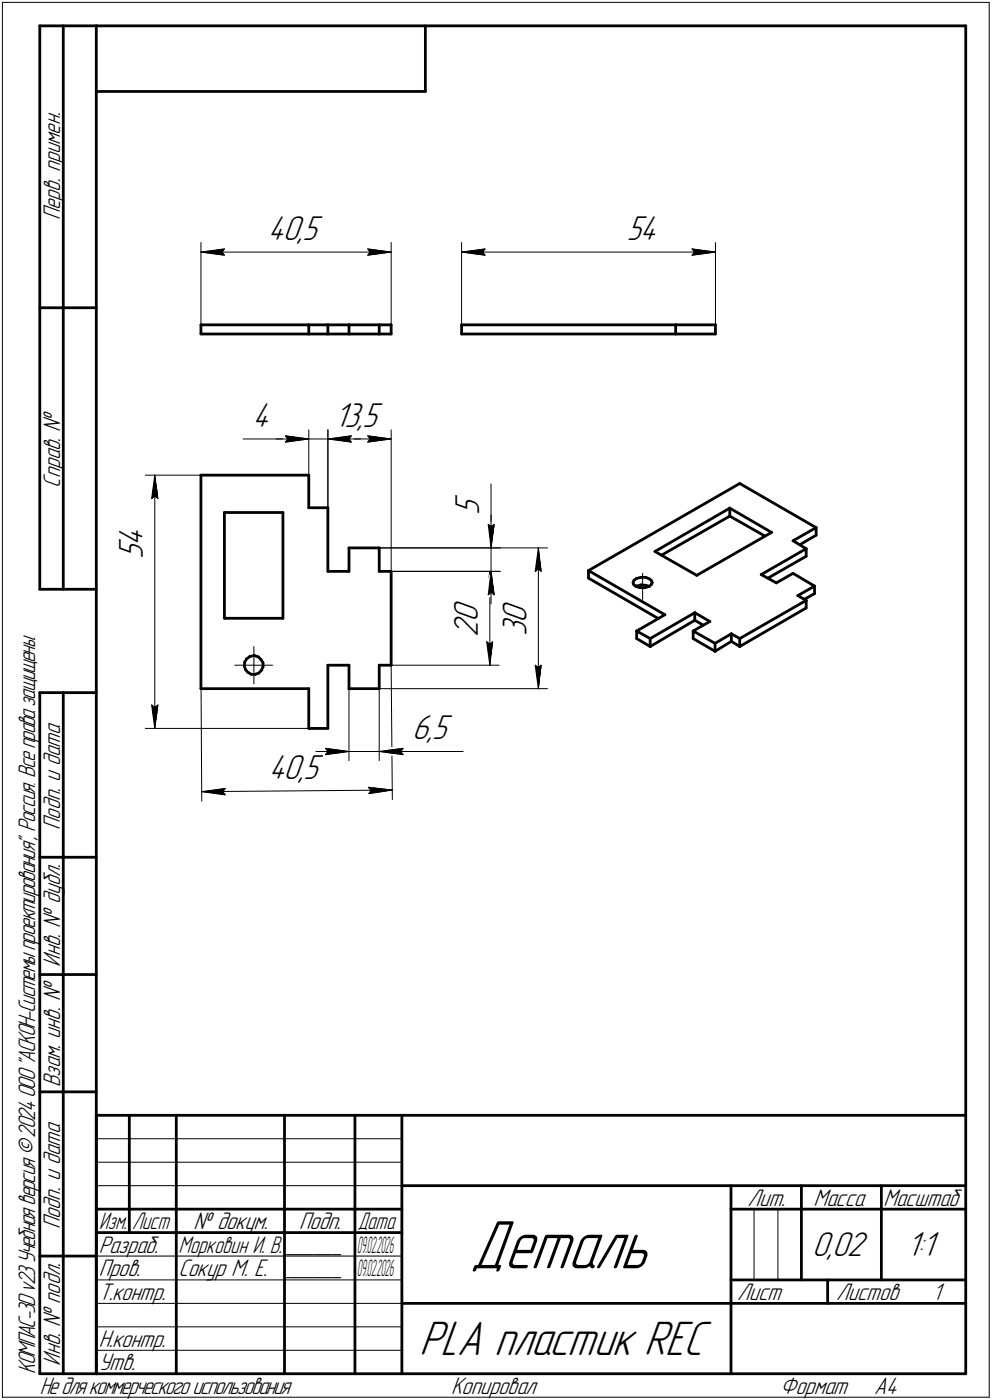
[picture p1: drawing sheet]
<svg xmlns="http://www.w3.org/2000/svg" width="211mm" height="298mm" viewBox="0 0 211 298" stroke-linecap="round" stroke-linejoin="round" font-family="sans-serif">
<defs><g id="words">
<text font-size="15.6" x="100" y="270.1">Деталь</text>
<text font-size="10.9" x="89.2" y="288.5">PLA пластик REC</text>
<g font-size="7.8">
<text x="57" y="51.1">40,5</text>
<text x="133.3" y="51.1">54</text>
<text x="53.7" y="91">4</text>
<text x="71.2" y="91">13,5</text>
<text x="102" y="109.6" transform="rotate(-90 102 109.6)">5</text>
<text x="30.4" y="119" transform="rotate(-90 30.4 119)">5</text>
<text x="30.4" y="116.2" transform="rotate(-90 30.4 116.2)">4</text>
<text x="101.7" y="135.7" transform="rotate(-90 101.7 135.7)">2</text>
<text x="101.7" y="132.5" transform="rotate(-90 101.7 132.5)">0</text>
<text x="112" y="135.5" transform="rotate(-90 112 135.5)">3</text>
<text x="112" y="132.7" transform="rotate(-90 112 132.7)">0</text>
<text x="87.7" y="157.5">6,5</text>
<text x="57.2" y="165.9">40,5</text>
<text x="172.8" y="267.5">0,02</text>
<text x="192.9" y="267.5">1:1</text>
</g>
<g font-size="5.4">
<text x="12.8" y="46.9" transform="rotate(-90 12.8 46.9)">Перв. примен.</text>
<text x="12.8" y="103.8" transform="rotate(-90 12.8 103.8)">Справ. №</text>
<text x="12.8" y="176.7" transform="rotate(-90 12.8 176.7)">Подп. и дата</text>
<text x="12.8" y="205.8" transform="rotate(-90 12.8 205.8)">Инв. № дубл.</text>
<text x="12.8" y="231.6" transform="rotate(-90 12.8 231.6)">Взам. инв. №</text>
<text x="159.1" y="256.8">Лит.</text>
<text x="173.1" y="256.8">Масса</text>
<text x="188" y="256.8">Масштаб</text>
<text x="12.8" y="261.7" transform="rotate(-90 12.8 261.7)">Подп. и дата</text>
<text x="41.2" y="261.8">№ докум.</text>
<text x="63.6" y="261.8">Подп.</text>
<text x="21" y="266.8">Разраб.</text>
<text x="61" y="266.8">______</text>
<text x="21" y="271.8">Пров.</text>
<text x="38" y="271.8">Сокур М. Е.</text>
<text x="61" y="271.8">______</text>
<text x="21" y="276.8">Т.контр.</text>
<text x="156.9" y="276.8">Лист</text>
<text x="177.9" y="276.8">Листов</text>
<text x="198.4" y="276.8">1</text>
<text x="21" y="286.8">Н.контр.</text>
<text x="7.5" y="292.5" transform="rotate(-90 7.5 292.5)">КОМПАС-3Dv23Учебнаяверсия©2024ООО&quot;АСКОН-Системыпроектирования&quot;, Россия. Всеправазащищены.</text>
<text x="12.8" y="290.8" transform="rotate(-90 12.8 290.8)">Инв. № подл.</text>
<text x="21" y="291.8">Утв.</text>
<text x="8.5" y="296.7">Недлякоммерческогоиспользования</text>
<text x="96" y="296.8">Копировал</text>
<text x="166" y="296.8">Формат</text>
<text x="186" y="296.8">A4</text>
</g>
<g font-size="5.3">
<text x="21.1" y="261.8">Изм.</text>
<text x="28.1" y="261.8">Лист</text>
<text x="76.1" y="261.8">Дата</text>
<text x="38" y="266.8">Морковин И. В.</text>
</g>
<g font-size="5.1">
<text x="76" y="266.8">0</text>
<text x="76.9" y="266.8">9.02.2026</text>
<text x="76" y="271.8">0</text>
<text x="76.9" y="271.8">9.02.2026</text>
</g>
</g></defs>
<g fill="none" stroke="#000" stroke-width=".59">
<path d="M8.5 5.5v120zM8.5 5.5h12zM13.5 5.5v120zM20.5 5.5v287zM20.5 5.5h185zM20.5 19.5h70zM90.5 5.5v14zM205.5 5.5v287zM8.5 65.5h12zM42.8 69.2v1.9zM42.8 69.2h22.9zM42.8 71.1h22.9z"/>
<path d="M65.7 71.1h4.1zM65.7 69.2h4.1zM65.7 69.2v1.9zM69.8 71.1h4.5zM69.8 69.2v1.9zM69.8 69.2h4.5zM74.3 69.2v1.9zM74.3 69.2h6.4zM74.3 71.1h6.4zM80.7 69.2h2.5zM80.7 69.2v1.9zM80.7 71.1h2.5z"/>
<path d="M83.2 69.2v1.9zM98.2 69.2v1.9zM98.2 71.1h45.6zM98.2 69.2h45.6zM143.8 69.2v1.9zM143.8 69.2h8.4zM143.8 71.1h8.4zM152.2 69.2v1.9zM42.8 101.2h22.9zM42.8 101.2v45.4zM47.8 109.1v22.6zM47.8 109.1h12.4z"/>
<path d="M60.2 109.1v22.6zM65.7 108.1h4.1zM65.7 101.2v6.9zM69.8 108.1v13.6zM74.3 116.7v5zM74.3 116.7h6.4zM80.7 116.7v5zM139.4 117.4l15.9-9.2zM139.4 117.4l8.9 5.1zM140.8 118.2l14.5-8.3zM155.3 108.2v1.7zM155.3 108.2l8.9 5.2z"/>
<path d="M155.3 109.9l7.4 4.2zM157.4 103l16.3 9.4zM168.7 115.1l2.8 1.7zM168.7 115.1l5-2.7zM170.2 116l3.5-2zM171.5 116.8v1.6zM173.7 112.4v1.6zM8.5 125.5h12zM47.8 131.7h12.4zM53.2 139.8l.8-.2zM54 139.6h.2zM54.2 139.6l.7 .3z"/>
<path d="M54.9 139.9l.6 .6zM69.8 121.7h4.5zM80.7 121.7h2.5zM83.2 121.7v19.9zM125.2 121.5v1.6zM125.2 121.5l16.3 9.4zM125.2 121.5l32.2-18.5zM125.2 123.1l14.9 8.6zM134.7 124l.2 .5zM134.9 123.6l.5-.4zM134.9 123.6l-.2 .4zM134.9 124.5l.5 .4z"/>
<path d="M135.3 124.9l.1-.1zM135.4 123.2l1-.3zM135.4 124.9l.7 .2zM135.4 124.8l1-.3zM135.5 134.4l6-3.5zM135.5 136l2.8 1.7zM135.5 134.4l2.8 1.6zM135.5 134.4v1.6zM136.1 125.1h1.1zM136.4 122.9h1zM136.4 124.5l1 .1zM137.2 125.1l.9-.2z"/>
<path d="M137.4 122.9l.8 .4zM137.4 124.6l.8 .3zM138.1 124.9l.5-.4zM138.2 123.3l.4 .3zM138.3 136l9.5-5.5zM138.3 137.7l9.5-5.6zM138.3 136v1.7zM138.6 123.6l.2 .4zM138.8 124l-.2 .5zM147.5 134.4v1.6zM147.5 134.4l4.6 2.6zM147.5 134.4l3.5-2.1z"/>
<path d="M147.5 136l4.6 2.7zM147.8 132.1l1.8 1zM147.8 130.5v1.6zM147.8 130.5l3.2 1.8zM148.3 122.5l15.9-9.1zM152.1 137l3.5-2zM152.1 138.7l3.5-2.1zM152.1 137v1.7zM155.6 135l1.8 1zM155.6 135v1.6zM155.6 136.6l1.8 1.1zM157.4 136l14.1-8.2z"/>
<path d="M157.4 136v1.7zM157.4 137.7l14.1-8.2zM162 122.3l3.2 1.8zM162 122.3l9.5-5.5zM163.4 123.1l8.1-4.7zM165.2 124.1l3.5-2zM168.7 122.1l4.6 2.7zM169.8 126.8l3.5-2zM169.8 126.8l1.7 1zM171.2 127.6l2.1-1.2zM171.5 127.8v1.7zM173.3 124.8v1.6z"/>
<path d="M8.5 147.5v145zM8.5 147.5h12zM13.5 147.5v145zM42.8 146.6h22.9zM52 141.8l.2 .8zM52.1 141l-.1 .8zM52.2 142.6l.5 .6zM52.5 140.3l.7-.5zM52.5 140.3l-.4 .7zM52.7 143.2l.8 .4zM53.5 143.6h.8zM54.3 143.6l.7-.3z"/>
<path d="M55.5 140.5l.5 .6zM55.6 142.7l-.6 .6zM56 142l-.4 .7zM56 141.1v.9zM65.7 146.6v8.5zM65.7 155.1h4.1zM69.8 141.6v13.5zM69.8 141.6h4.5zM74.3 146.6h6.4zM74.3 141.6v5zM80.7 141.6v5zM80.7 141.6h2.5z"/>
<path d="M8.5 182.5h12zM8.5 207.5h12zM8.5 232.5h12zM20.5 237.5h185zM20.5 237.5v55zM27.5 237.5v25zM37.5 237.5v55zM60.5 237.5v55zM75.5 237.5v55zM85.5 237.5v55zM20.5 257.5h65zM85.5 252.5h120z"/>
<path d="M155.5 252.5v40zM155.5 257.5h15zM170.5 252.5v20zM170.5 257.5h35zM187.5 252.5v20zM8.5 267.5h12zM20.5 262.5h65zM85.5 277.5h70zM155.5 277.5h50zM155.5 272.5h50zM176.1 272.5v5zM8.5 292.5h12z"/>
<path d="M20.5 292.5h185z"/>
</g>
<g fill="none" stroke="#000" stroke-width=".21">
<path d="M.5 .5v297zM.5 .5h210zM210.5 .5v297zM42.8 51.6v17.6zM42.8 53.7l5-.7zM42.8 53.7l5 .7zM42.8 53.7h40.4zM47.2 53.7l.6 .7zM47.8 53l-.6 .7zM78.2 54.4l5-.7zM78.2 53l.5 .7zM78.2 53l5 .7z"/>
<path d="M78.7 53.7l-.5 .7zM83.2 51.6v17.6zM98.2 51.6v17.6zM98.2 53.7l5-.7zM98.2 53.7l5 .7zM98.2 53.7h54zM102.7 53.7l.5 .7zM103.2 53l-.5 .7zM147.2 54.4l5-.7zM147.2 53l.5 .7zM147.2 53l5 .7zM147.7 53.7l-.5 .7z"/>
<path d="M152.2 51.6v17.6zM51.7 93.5h9zM58.8 93.5h6.9zM60.7 93.5h5zM60.7 92.8l5 .7zM60.7 92.8l.5 .7zM60.7 94.1l5-.6zM61.2 93.5l-.5 .6zM65.7 91.5v16.6zM65.7 93.5h4.1zM69.8 91.5v16.6zM69.8 91.5v30.2z"/>
<path d="M69.8 93.5l5 .6zM69.8 93.5l5-.7zM69.8 93.5h6.9zM69.8 93.5h13.4zM74.3 93.5l.5 .6zM74.8 92.8l-.5 .7zM78.2 94.1l5-.6zM78.2 92.8l.5 .7zM78.2 92.8l5 .7zM78.7 93.5l-.5 .6zM83.2 91.5v30.2zM30.9 101.2h34.8z"/>
<path d="M32.3 106.2l.6-.5zM32.9 101.2l.7 5zM32.9 105.7l.7 .5zM32.9 101.2l-.6 5zM32.9 101.2v53.9zM80.7 116.7h35.8zM80.7 116.7h25.8zM103.9 111.7l.6 .4zM103.9 111.7l.6 5zM104.5 111.7v5zM104.5 103v8.7zM104.5 112.1l.7-.4z"/>
<path d="M104.5 109.6v7.1zM104.5 116.7v5zM105.2 111.7l-.7 5zM114.6 116.7l.5 5zM114.6 116.7l-.7 5zM114.6 116.7v29.9zM54 137.7v3.9zM80.7 121.7h25.8zM83.2 121.7h23zM103.5 126.7l.7-.5zM103.5 136.7l.7 4.9zM103.5 136.7l.7 .5z"/>
<path d="M103.9 126.7l.6-.5zM104.2 121.7l.6 5zM104.2 126.2l.6 .5zM104.2 121.7l-.7 5zM104.2 137.2l.6-.5zM104.2 121.7v19.9zM104.5 121.7l-.6 5zM104.5 126.2l.7 .5zM104.5 121.7l.7 5zM104.5 121.7v6.9zM104.8 136.7l-.6 4.9zM113.9 121.7l.7-.5z"/>
<path d="M114.6 121.2l.5 .5zM136.7 122.1v5.6zM30.9 155.1h34.8zM32.3 150.1l.6 5zM32.3 150.1l.6 .5zM32.9 150.6l.7-.5zM33.6 150.1l-.7 5zM42.8 142l.1 28.6zM50 141.6h4zM54 141.6h4zM54 141.6v4zM69.3 159.3l5 .7z"/>
<path d="M69.3 159.3l.5 .7zM74.3 146.6v15.4zM80.7 146.6h35.8zM80.7 146.6v15.4zM83.2 141.6l.3 28.7zM83.2 141.6h23zM85.8 159.3l-.5 .7zM113.9 141.6l.7 5zM113.9 141.6l.7 .6zM114.6 142.2l.5-.6zM115.1 141.6l-.5 5zM42.9 168.6l5-.7z"/>
<path d="M42.9 168.6l5 .6zM42.9 168.6l40.6-.4zM47.4 168.6l.5 .6zM47.9 167.9l-.5 .7zM67.2 160h7.1zM69.3 160.7l5-.7zM69.8 160l-.5 .7zM74.3 160h6.4zM78.4 167.6l.5 .7zM78.4 167.6l5.1 .6zM78.5 169l5-.8zM78.9 168.3l-.4 .7z"/>
<path d="M80.7 160h5.1zM80.7 160l5.1 .7zM80.7 160l5.1-.7zM80.7 160h7zM85.3 160l.5 .7zM85.8 160h12.8zM20.5 247.5h65zM20.5 252.5h65zM20.5 242.5h65zM160.4 257.5v15zM165.5 257.5v15zM20.5 267.5h65z"/>
<path d="M20.5 272.5h65zM20.5 277.5h65zM.5 297.5h210zM20.5 282.5h65zM20.5 287.5h65z"/>
</g>
<g fill="#fff" stroke="#fff" stroke-width=".21">
<path d="M57 45.6h12zM57 45.6h12zM57 45.7h12zM57 45.8h12zM57 45.9h12zM57 46h12zM57 46.1h12zM57 46.1h12zM57 46.2h12zM57 46.3h12zM57 46.4h12zM57 46.5h12zM57 46.6h12zM57 46.7h12zM57 46.7h12zM57 46.8h12zM57 46.9h12zM57 47h12zM57 47.1h12zM57 47.2h12zM57 47.2h12zM57 47.3h12zM57 47.4h12zM57 47.5h12zM57 47.6h12zM57 47.7h12zM57 47.8h12zM57 47.8h12zM57 47.9h12zM57 48h12zM57 48.1h12zM57 48.2h12zM57 48.3h12zM57 48.3h12zM57 48.4h12zM57 48.5h12zM57 48.6h12zM57 48.7h12zM57 48.8h12zM57 48.9h12zM57 48.9h12zM57 49h12zM57 49.1h12zM57 49.2h12zM57 49.3h12zM57 49.4h12zM57 49.4h12zM57 49.5h12zM57 49.6h12zM57 49.7h12zM57 49.8h12zM57 49.9h12zM57 50h12zM57 50h12zM57 50.1h12zM57 50.2h12zM57 50.3h12zM57 50.4h12zM57 50.5h12zM57 50.5h12zM57 50.6h12zM57 50.7h12zM57 50.8h12zM57 50.9h12zM57 51h12zM57 51.1h12zM57 51.1h12zM57 51.2h12zM57 51.3h12zM57 51.4h12zM57 51.5h12zM57 51.6h12zM57 51.6h12zM57 51.7h12zM57 51.8h12zM57 51.9h12zM57 52h12zM57 52.1h12zM57 52.2h12zM57 52.2h12zM57 52.3h12zM57 52.4h12zM57 52.5h12zM57 52.6h12z"/>
<path d="M47.7 52.5h.6zM47.1 52.6h1.2zM46.4 52.7h1.9zM45.8 52.7h2.5zM45.2 52.8h3.1zM44.5 52.9h3.8zM44.4 53h3.9zM44.2 53.1h4.1zM43.9 53.2h4.4zM43.8 53.3h4.5zM43.6 53.3h4.7zM43.3 53.4h5zM43.2 53.5h5.1zM43 53.6h5.3zM42.8 53.7h5.5zM43 53.8h5.3zM43.2 53.8h5.1zM43.3 53.9h5zM43.6 54h4.7zM43.8 54.1h4.5zM43.9 54.2h4.4zM44.2 54.3h4.1zM44.4 54.4h3.9zM44.5 54.4h3.8zM45.2 54.5h3.1zM45.8 54.6h2.5zM46.4 54.7h1.9zM47.1 54.8h1.2zM47.7 54.9h.6z"/>
<path d="M77.7 52.5h.7zM77.7 52.6h1.3zM77.7 52.7h1.9zM77.7 52.7h2.6zM77.7 52.8h3.2zM77.7 52.9h3.7zM77.7 53h4zM77.7 53.1h4.2zM77.7 53.2h4.3zM77.7 53.3h4.6zM77.7 53.3h4.8zM77.7 53.4h4.9zM77.7 53.5h5.2zM77.7 53.6h5.4zM77.7 53.7h5.5zM77.7 53.8h5.4zM77.7 53.8h5.2zM77.7 53.9h4.9zM77.7 54h4.8zM77.7 54.1h4.6zM77.7 54.2h4.3zM77.7 54.3h4.2zM77.7 54.4h4zM77.7 54.4h3.7zM77.7 54.5h3.2zM77.7 54.6h2.6zM77.7 54.7h1.9zM77.7 54.8h1.3zM77.7 54.9h.7z"/>
<path d="M24.8 111.3h7.1zM24.8 111.3h7.1zM24.8 111.4h7.1zM24.8 111.5h7.1zM24.8 111.6h7.1zM24.8 111.7h7.1zM24.8 111.8h7.1zM24.8 111.8h7.1zM24.8 111.9h7.1zM24.8 112h7.1zM24.8 112.1h7.1zM24.8 112.2h7.1zM24.8 112.3h7.1zM24.8 112.4h7.1zM24.8 112.4h7.1zM24.8 112.5h7.1zM24.8 112.6h7.1zM24.8 112.7h7.1zM24.8 112.8h7.1zM24.8 112.9h7.1zM24.8 112.9h7.1zM24.8 113h7.1zM24.8 113.1h7.1zM24.8 113.2h7.1zM24.8 113.3h7.1zM24.8 113.4h7.1zM24.8 113.5h7.1zM24.8 113.5h7.1zM24.8 113.6h7.1zM24.8 113.7h7.1zM24.8 113.8h7.1zM24.8 113.9h7.1zM24.8 114h7.1zM24.8 114h7.1zM24.8 114.1h7.1zM24.8 114.2h7.1zM24.8 114.3h7.1zM24.8 114.4h7.1zM24.8 114.5h7.1zM24.8 114.6h7.1zM24.8 114.6h7.1zM24.8 114.7h7.1zM24.8 114.8h7.1zM24.8 114.9h7.1zM24.8 115h7.1zM24.8 115.1h7.1zM24.8 115.1h7.1zM24.8 115.2h7.1zM24.8 115.3h7.1zM24.8 115.4h7.1zM24.8 115.5h7.1zM24.8 115.6h7.1zM24.8 115.7h7.1zM24.8 115.7h7.1zM24.8 115.8h7.1zM24.8 115.9h7.1zM24.8 116h7.1zM24.8 116.1h7.1zM24.8 116.2h7.1zM24.8 116.2h7.1zM24.8 116.3h7.1zM24.8 116.4h7.1zM24.8 116.5h7.1zM24.8 116.6h7.1zM24.8 116.7h7.1zM24.8 116.8h7.1zM24.8 116.8h7.1zM24.8 116.9h7.1zM24.8 117h7.1zM24.8 117.1h7.1zM24.8 117.2h7.1zM24.8 117.3h7.1zM24.8 117.3h7.1zM24.8 117.4h7.1zM24.8 117.5h7.1zM24.8 117.6h7.1zM24.8 117.7h7.1zM24.8 117.8h7.1zM24.8 117.9h7.1zM24.8 117.9h7.1zM24.8 118h7.1zM24.8 118.1h7.1zM24.8 118.2h7.1zM24.8 118.3h7.1zM24.8 118.4h7.1zM24.8 118.4h7.1zM24.8 118.5h7.1zM24.8 118.6h7.1zM24.8 118.7h7.1zM24.8 118.8h7.1zM24.8 118.9h7.1zM24.8 119h7.1z"/>
<path d="M31.7 149.6h2.4zM31.7 149.7h2.4zM31.7 149.8h2.4zM31.7 149.9h2.4zM31.7 149.9h2.4zM31.7 150h2.4zM31.7 150.1h2.4zM31.7 150.2h2.4zM31.8 150.3h2.2zM31.8 150.4h2.2zM31.8 150.5h2.2zM31.8 150.5h2.2zM31.8 150.6h2.2zM31.8 150.7h2.2zM31.8 150.8h2.2zM31.9 150.9h2.1zM31.9 151h2.1zM31.9 151h2.1zM31.9 151.1h2.1zM31.9 151.2h2.1zM31.9 151.3h2.1zM31.9 151.4h2.1zM31.9 151.5h2zM32 151.6h1.9zM32 151.6h1.9zM32 151.7h1.9zM32 151.8h1.9zM32 151.9h1.9zM32 152h1.9zM32 152.1h1.9zM32.1 152.1h1.7zM32.1 152.2h1.7zM32.1 152.3h1.7zM32.1 152.4h1.7zM32.1 152.5h1.7zM32.1 152.6h1.7zM32.1 152.7h1.7zM32.2 152.7h1.5zM32.2 152.8h1.5zM32.2 152.9h1.5zM32.2 153h1.5zM32.2 153.1h1.5zM32.2 153.2h1.5zM32.2 153.2h1.5zM32.2 153.3h1.4zM32.3 153.4h1.3zM32.3 153.5h1.3zM32.3 153.6h1.2zM32.3 153.7h1.2zM32.4 153.8h1.1zM32.4 153.8h1zM32.4 153.9h1zM32.5 154h.9zM32.5 154.1h.9zM32.6 154.2h.8zM32.6 154.3h.7zM32.7 154.3h.6zM32.7 154.4h.6zM32.7 154.5h.5zM32.8 154.6h.4zM32.8 154.7h.3zM32.9 154.8h.2zM32.9 154.9h.2z"/>
<path d="M32.9 101.4h.2zM32.9 101.5h.2zM32.8 101.6h.3zM32.8 101.7h.4zM32.7 101.8h.5zM32.7 101.9h.6zM32.7 101.9h.6zM32.6 102h.7zM32.6 102.1h.8zM32.5 102.2h.9zM32.5 102.3h.9zM32.4 102.4h1zM32.4 102.4h1zM32.4 102.5h1.1zM32.3 102.6h1.2zM32.3 102.7h1.2zM32.3 102.8h1.3zM32.3 102.9h1.3zM32.2 103h1.4zM32.2 103h1.5zM32.2 103.1h1.5zM32.2 103.2h1.5zM32.2 103.3h1.5zM32.2 103.4h1.5zM32.2 103.5h1.5zM32.2 103.5h1.5zM32.1 103.6h1.7zM32.1 103.7h1.7zM32.1 103.8h1.7zM32.1 103.9h1.7zM32.1 104h1.7zM32.1 104.1h1.7zM32.1 104.1h1.7zM32 104.2h1.9zM32 104.3h1.9zM32 104.4h1.9zM32 104.5h1.9zM32 104.6h1.9zM32 104.6h1.9zM32 104.7h1.9zM31.9 104.8h2zM31.9 104.9h2.1zM31.9 105h2.1zM31.9 105.1h2.1zM31.9 105.2h2.1zM31.9 105.2h2.1zM31.9 105.3h2.1zM31.9 105.4h2.1zM31.8 105.5h2.2zM31.8 105.6h2.2zM31.8 105.7h2.2zM31.8 105.7h2.2zM31.8 105.8h2.2zM31.8 105.9h2.2zM31.8 106h2.2zM31.7 106.1h2.4zM31.7 106.2h2.4zM31.7 106.3h2.4zM31.7 106.3h2.4zM31.7 106.4h2.4zM31.7 106.5h2.4zM31.7 106.6h2.4z"/>
<path d="M57.1 160.4h12.1zM57.1 160.4h12.1zM57.1 160.5h12.1zM57.1 160.6h12.1zM57.1 160.7h12.1zM57.1 160.8h12.1zM57.1 160.9h12.1zM57.1 161h12.1zM57.1 161h12.1zM57.1 161.1h12.1zM57.1 161.2h12.1zM57.1 161.3h12.1zM57.1 161.4h12.1zM57.1 161.5h12.1zM57.1 161.5h12.1zM57.1 161.6h12.1zM57.1 161.7h12.1zM57.1 161.8h12.1zM57.1 161.9h12.1zM57.1 162h12.1zM57.1 162.1h12.1zM57.1 162.1h12.1zM57.1 162.2h12.1zM57.1 162.3h12.1zM57.1 162.4h12.1zM57.1 162.5h12.1zM57.1 162.6h12.1zM57.1 162.6h12.1zM57.1 162.7h12.1zM57.1 162.8h12.1zM57.1 162.9h12.1zM57.1 163h12.1zM57.1 163.1h12.1zM57.1 163.2h12.1zM57.1 163.2h12.1zM57.1 163.3h12.1zM57.1 163.4h12.1zM57.1 163.5h12.1zM57.1 163.6h12.1zM57.1 163.7h12.1zM57.1 163.7h12.1zM57.1 163.8h12.1zM57.1 163.9h12.1zM57.1 164h12.1zM57.1 164.1h12.1zM57.1 164.2h12.1zM57.1 164.3h12.1zM57.1 164.3h12.1zM57.1 164.4h12.1zM57.1 164.5h12.1zM57.1 164.6h12.1zM57.1 164.7h12.1zM57.1 164.8h12.1zM57.1 164.8h12.1zM57.1 164.9h12.1zM57.1 165h12.1zM57.1 165.1h12.1zM57.1 165.2h12.1zM57.1 165.3h12.1zM57.1 165.4h12.1zM57.1 165.4h12.1zM57.1 165.5h12.1zM57.1 165.6h12.1zM57.1 165.7h12.1zM57.1 165.8h12.1zM57.1 165.9h12.1zM57.1 165.9h12.1zM57.1 166h12.1zM57.1 166.1h12.1zM57.1 166.2h12.1zM57.1 166.3h12.1zM57.1 166.4h12.1zM57.1 166.5h12.1zM57.1 166.5h12.1zM57.1 166.6h12.1zM57.1 166.7h12.1zM57.1 166.8h12.1zM57.1 166.9h12.1zM57.1 167h12.1zM57.1 167h12.1zM57.1 167.1h12.1zM57.1 167.2h12.1zM57.1 167.3h12.1zM57.1 167.4h12.1z"/>
<path d="M78 167.1h.6zM78 167.2h1.2zM78 167.3h1.8zM78 167.4h2.4zM78 167.5h3zM78 167.6h3.6zM78 167.6h3.9zM78 167.7h4.1zM78 167.8h4.4zM78 167.9h4.5zM78 168h4.8zM78 168.1h5.1zM78 168.1h5.3zM78 168.2h5.5zM78 168.3h5.3zM78 168.4h5.1zM78 168.5h4.9zM78 168.6h4.7zM78 168.7h4.5zM78 168.7h4.3zM78 168.8h4.1zM78 168.9h4zM78 169h3.7zM78 169.1h3.1zM78 169.2h2.5zM78 169.2h1.8zM78 169.3h1.2zM78 169.4h.7z"/>
<path d="M47.8 167.4h.6zM47.2 167.5h1.2zM46.6 167.6h1.8zM46 167.6h2.4zM45.4 167.7h3zM44.7 167.8h3.7zM44.5 167.9h3.9zM44.4 168h4zM44.1 168.1h4.3zM43.9 168.1h4.5zM43.8 168.2h4.6zM43.5 168.3h4.9zM43.3 168.4h5.1zM43.2 168.5h5.2zM42.9 168.6h5.5zM43.2 168.7h5.2zM43.3 168.7h5.1zM43.5 168.8h4.9zM43.8 168.9h4.6zM43.9 169h4.5zM44.1 169.1h4.3zM44.4 169.2h4zM44.5 169.2h3.9zM44.7 169.3h3.7zM45.5 169.4h2.9zM46.2 169.5h2.2zM47 169.6h1.4zM47.8 169.7h.6z"/>
<path d="M53.8 85.3h5zM53.8 85.4h5zM53.8 85.5h5zM53.8 85.6h5zM53.8 85.7h5zM53.8 85.8h5zM53.8 85.9h5zM53.8 85.9h5zM53.8 86h5zM53.8 86.1h5zM53.8 86.2h5zM53.8 86.3h5zM53.8 86.4h5zM53.8 86.4h5zM53.8 86.5h5zM53.8 86.6h5zM53.8 86.7h5zM53.8 86.8h5zM53.8 86.9h5zM53.8 87h5zM53.8 87h5zM53.8 87.1h5zM53.8 87.2h5zM53.8 87.3h5zM53.8 87.4h5zM53.8 87.5h5zM53.8 87.5h5zM53.8 87.6h5zM53.8 87.7h5zM53.8 87.8h5zM53.8 87.9h5zM53.8 88h5zM53.8 88.1h5zM53.8 88.1h5zM53.8 88.2h5zM53.8 88.3h5zM53.8 88.4h5zM53.8 88.5h5zM53.8 88.6h5zM53.8 88.6h5zM53.8 88.7h5zM53.8 88.8h5zM53.8 88.9h5zM53.8 89h5zM53.8 89.1h5zM53.8 89.2h5zM53.8 89.2h5zM53.8 89.3h5zM53.8 89.4h5zM53.8 89.5h5zM53.8 89.6h5zM53.8 89.7h5zM53.8 89.7h5zM53.8 89.8h5zM53.8 89.9h5zM53.8 90h5zM53.8 90.1h5zM53.8 90.2h5zM53.8 90.3h5zM53.8 90.3h5zM53.8 90.4h5zM53.8 90.5h5zM53.8 90.6h5zM53.8 90.7h5zM53.8 90.8h5zM53.8 90.8h5zM53.8 90.9h5zM53.8 91h5zM53.8 91.1h5zM53.8 91.2h5zM53.8 91.3h5zM53.8 91.4h5zM53.8 91.4h5zM53.8 91.5h5zM53.8 91.6h5zM53.8 91.7h5zM53.8 91.8h5zM53.8 91.9h5zM53.8 91.9h5zM53.8 92h5zM53.8 92.1h5zM53.8 92.2h5zM53.8 92.3h5zM53.8 92.4h5z"/>
<path d="M60.2 92.4h.7zM60.2 92.5h1.3zM60.2 92.5h1.9zM60.2 92.6h2.5zM60.2 92.7h3.1zM60.2 92.8h3.7zM60.2 92.9h4zM60.2 93h4.2zM60.2 93h4.4zM60.2 93.1h4.7zM60.2 93.2h4.9zM60.2 93.3h5.1zM60.2 93.4h5.3zM60.2 93.5h5.5zM60.2 93.6h5.3zM60.2 93.6h5.2zM60.2 93.7h4.9zM60.2 93.8h4.7zM60.2 93.9h4.6zM60.2 94h4.3zM60.2 94.1h4.1zM60.2 94.1h4zM60.2 94.2h3.7zM60.2 94.3h3.1zM60.2 94.4h2.5zM60.2 94.5h1.9zM60.2 94.6h1.3zM60.2 94.7h.7z"/>
<path d="M74.7 92.4h.6zM74.1 92.5h1.2zM73.4 92.5h1.9zM72.8 92.6h2.5zM72.2 92.7h3.1zM71.5 92.8h3.8zM71.4 92.9h3.9zM71.1 93h4.2zM71 93h4.3zM70.7 93.1h4.6zM70.4 93.2h4.9zM70.3 93.3h5zM70 93.4h5.3zM69.8 93.5h5.5zM70 93.6h5.3zM70.2 93.6h5.1zM70.4 93.7h4.9zM70.6 93.8h4.7zM70.8 93.9h4.5zM71 94h4.3zM71.2 94.1h4.1zM71.4 94.1h3.9zM71.5 94.2h3.8zM72.2 94.3h3.1zM72.8 94.4h2.5zM73.4 94.5h1.9zM74.1 94.6h1.2zM74.7 94.7h.6z"/>
<path d="M71.2 85.3h10.6zM71.2 85.4h10.6zM71.2 85.5h10.6zM71.2 85.6h10.6zM71.2 85.7h10.6zM71.2 85.8h10.6zM71.2 85.9h10.6zM71.2 85.9h10.6zM71.2 86h10.6zM71.2 86.1h10.6zM71.2 86.2h10.6zM71.2 86.3h10.6zM71.2 86.4h10.6zM71.2 86.4h10.6zM71.2 86.5h10.6zM71.2 86.6h10.6zM71.2 86.7h10.6zM71.2 86.8h10.6zM71.2 86.9h10.6zM71.2 87h10.6zM71.2 87h10.6zM71.2 87.1h10.6zM71.2 87.2h10.6zM71.2 87.3h10.6zM71.2 87.4h10.6zM71.2 87.5h10.6zM71.2 87.5h10.6zM71.2 87.6h10.6zM71.2 87.7h10.6zM71.2 87.8h10.6zM71.2 87.9h10.6zM71.2 88h10.6zM71.2 88.1h10.6zM71.2 88.1h10.6zM71.2 88.2h10.6zM71.2 88.3h10.6zM71.2 88.4h10.6zM71.2 88.5h10.6zM71.2 88.6h10.6zM71.2 88.6h10.6zM71.2 88.7h10.6zM71.2 88.8h10.6zM71.2 88.9h10.6zM71.2 89h10.6zM71.2 89.1h10.6zM71.2 89.2h10.6zM71.2 89.2h10.6zM71.2 89.3h10.6zM71.2 89.4h10.6zM71.2 89.5h10.6zM71.2 89.6h10.6zM71.2 89.7h10.6zM71.2 89.7h10.6zM71.2 89.8h10.6zM71.2 89.9h10.6zM71.2 90h10.6zM71.2 90.1h10.6zM71.2 90.2h10.6zM71.2 90.3h10.6zM71.2 90.3h10.6zM71.2 90.4h10.6zM71.2 90.5h10.6zM71.2 90.6h10.6zM71.2 90.7h10.6zM71.2 90.8h10.6zM71.2 90.8h10.6zM71.2 90.9h10.6zM71.2 91h10.6zM71.2 91.1h10.6zM71.2 91.2h10.6zM71.2 91.3h10.6zM71.2 91.4h10.6zM71.2 91.4h10.6zM71.2 91.5h10.6zM71.2 91.6h10.6zM71.2 91.7h10.6zM71.2 91.8h10.6zM71.2 91.9h10.6zM71.2 91.9h10.6zM71.2 92h10.6zM71.2 92.1h10.6zM71.2 92.2h10.6zM71.2 92.3h10.6zM71.2 92.4h10.6z"/>
<path d="M74.7 92.4h.6zM74.1 92.5h1.2zM73.4 92.5h1.9zM72.8 92.6h2.5zM72.2 92.7h3.1zM71.5 92.8h3.8zM71.4 92.9h3.9zM71.1 93h4.2zM71 93h4.3zM70.7 93.1h4.6zM70.4 93.2h4.9zM70.3 93.3h5zM70 93.4h5.3zM69.8 93.5h5.5zM70 93.6h5.3zM70.2 93.6h5.1zM70.4 93.7h4.9zM70.6 93.8h4.7zM70.8 93.9h4.5zM71 94h4.3zM71.2 94.1h4.1zM71.4 94.1h3.9zM71.5 94.2h3.8zM72.2 94.3h3.1zM72.8 94.4h2.5zM73.4 94.5h1.9zM74.1 94.6h1.2zM74.7 94.7h.6z"/>
<path d="M77.7 92.4h.7zM77.7 92.5h1.3zM77.7 92.5h1.9zM77.7 92.6h2.6zM77.7 92.7h3.2zM77.7 92.8h3.7zM77.7 92.9h4zM77.7 93h4.3zM77.7 93h4.4zM77.7 93.1h4.7zM77.7 93.2h4.9zM77.7 93.3h5.1zM77.7 93.4h5.4zM77.7 93.5h5.5zM77.7 93.6h5.4zM77.7 93.6h5.2zM77.7 93.7h4.9zM77.7 93.8h4.8zM77.7 93.9h4.6zM77.7 94h4.3zM77.7 94.1h4.2zM77.7 94.1h4zM77.7 94.2h3.7zM77.7 94.3h3.2zM77.7 94.4h2.6zM77.7 94.5h1.9zM77.7 94.6h1.3zM77.7 94.7h.7z"/>
<path d="M96.1 127.6h7.1zM96.1 127.7h7.1zM96.1 127.8h7.1zM96.1 127.8h7.1zM96.1 127.9h7.1zM96.1 128h7.1zM96.1 128.1h7.1zM96.1 128.2h7.1zM96.1 128.3h7.1zM96.1 128.4h7.1zM96.1 128.4h7.1zM96.1 128.5h7.1zM96.1 128.6h7.1zM96.1 128.7h7.1zM96.1 128.8h7.1zM96.1 128.9h7.1zM96.1 128.9h7.1zM96.1 129h7.1zM96.1 129.1h7.1zM96.1 129.2h7.1zM96.1 129.3h7.1zM96.1 129.4h7.1zM96.1 129.5h7.1zM96.1 129.5h7.1zM96.1 129.6h7.1zM96.1 129.7h7.1zM96.1 129.8h7.1zM96.1 129.9h7.1zM96.1 130h7.1zM96.1 130h7.1zM96.1 130.1h7.1zM96.1 130.2h7.1zM96.1 130.3h7.1zM96.1 130.4h7.1zM96.1 130.5h7.1zM96.1 130.6h7.1zM96.1 130.6h7.1zM96.1 130.7h7.1zM96.1 130.8h7.1zM96.1 130.9h7.1zM96.1 131h7.1zM96.1 131.1h7.1zM96.1 131.1h7.1zM96.1 131.2h7.1zM96.1 131.3h7.1zM96.1 131.4h7.1zM96.1 131.5h7.1zM96.1 131.6h7.1zM96.1 131.7h7.1zM96.1 131.7h7.1zM96.1 131.8h7.1zM96.1 131.9h7.1zM96.1 132h7.1zM96.1 132.1h7.1zM96.1 132.2h7.1zM96.1 132.2h7.1zM96.1 132.3h7.1zM96.1 132.4h7.1zM96.1 132.5h7.1zM96.1 132.6h7.1zM96.1 132.7h7.1zM96.1 132.8h7.1zM96.1 132.8h7.1zM96.1 132.9h7.1zM96.1 133h7.1zM96.1 133.1h7.1zM96.1 133.2h7.1zM96.1 133.3h7.1zM96.1 133.3h7.1zM96.1 133.4h7.1zM96.1 133.5h7.1zM96.1 133.6h7.1zM96.1 133.7h7.1zM96.1 133.8h7.1zM96.1 133.9h7.1zM96.1 133.9h7.1zM96.1 134h7.1zM96.1 134.1h7.1zM96.1 134.2h7.1zM96.1 134.3h7.1zM96.1 134.4h7.1zM96.1 134.5h7.1zM96.1 134.5h7.1zM96.1 134.6h7.1zM96.1 134.7h7.1zM96.1 134.8h7.1zM96.1 134.9h7.1zM96.1 135h7.1zM96.1 135h7.1zM96.1 135.1h7.1zM96.1 135.2h7.1zM96.1 135.3h7.1zM96.1 135.4h7.1zM96.1 135.5h7.1zM96.1 135.6h7.1zM96.1 135.6h7.1z"/>
<path d="M104.1 121.9h.3zM104.1 122h.3zM104.1 122.1h.3zM104.1 122.2h.4zM104 122.3h.5zM104 122.3h.6zM104 122.4h.6zM103.9 122.5h.7zM103.9 122.6h.7zM103.8 122.7h.8zM103.8 122.8h.8zM103.7 122.9h1zM103.7 122.9h1zM103.7 123h1.1zM103.6 123.1h1.2zM103.6 123.2h1.2zM103.5 123.3h1.4zM103.5 123.4h1.4zM103.5 123.4h1.4zM103.5 123.5h1.5zM103.5 123.6h1.5zM103.5 123.7h1.5zM103.5 123.8h1.5zM103.5 123.9h1.5zM103.5 124h1.5zM103.5 124h1.5zM103.4 124.1h1.7zM103.4 124.2h1.7zM103.4 124.3h1.7zM103.4 124.4h1.7zM103.4 124.5h1.7zM103.4 124.5h1.7zM103.4 124.6h1.7zM103.3 124.7h1.9zM103.3 124.8h1.9zM103.3 124.9h1.9zM103.3 125h1.9zM103.3 125.1h1.9zM103.3 125.1h1.9zM103.3 125.2h1.9zM103.2 125.3h2zM103.2 125.4h2zM103.2 125.5h2zM103.2 125.6h2zM103.2 125.6h2zM103.2 125.7h2zM103.2 125.8h2zM103.2 125.9h2zM103.1 126h2.2zM103.1 126.1h2.2zM103.1 126.2h2.2zM103.1 126.2h2.2zM103.1 126.3h2.2zM103.1 126.4h2.2zM103.1 126.5h2.2zM103 126.6h2.4zM103 126.7h2.4zM103 126.7h2.4zM103 126.8h2.4zM103 126.9h2.4zM103 127h2.4zM103 127.1h2.4z"/>
<path d="M103 136.1h2.4zM103 136.2h2.4zM103 136.3h2.4zM103 136.4h2.4zM103 136.5h2.4zM103 136.6h2.4zM103 136.7h2.4zM103 136.7h2.4zM103.1 136.8h2.2zM103.1 136.9h2.2zM103.1 137h2.2zM103.1 137.1h2.2zM103.1 137.2h2.2zM103.1 137.2h2.2zM103.1 137.3h2.2zM103.2 137.4h2zM103.2 137.5h2zM103.2 137.6h2zM103.2 137.7h2zM103.2 137.8h2zM103.2 137.8h2zM103.2 137.9h2zM103.2 138h2zM103.3 138.1h1.9zM103.3 138.2h1.9zM103.3 138.3h1.9zM103.3 138.3h1.9zM103.3 138.4h1.9zM103.3 138.5h1.9zM103.3 138.6h1.9zM103.4 138.7h1.7zM103.4 138.8h1.7zM103.4 138.9h1.7zM103.4 138.9h1.7zM103.4 139h1.7zM103.4 139.1h1.7zM103.4 139.2h1.7zM103.5 139.3h1.5zM103.5 139.4h1.5zM103.5 139.4h1.5zM103.5 139.5h1.5zM103.5 139.6h1.5zM103.5 139.7h1.5zM103.5 139.8h1.5zM103.5 139.9h1.4zM103.5 140h1.4zM103.5 140h1.4zM103.6 140.1h1.2zM103.6 140.2h1.2zM103.7 140.3h1.1zM103.7 140.4h1zM103.7 140.5h1zM103.8 140.5h.8zM103.8 140.6h.8zM103.9 140.7h.7zM103.9 140.8h.7zM104 140.9h.6zM104 141h.6zM104 141.1h.5zM104.1 141.1h.4zM104.1 141.2h.3zM104.1 141.3h.3zM104.1 141.4h.3z"/>
<path d="M106.4 127.8h7.1zM106.4 127.8h7.1zM106.4 127.9h7.1zM106.4 128h7.1zM106.4 128.1h7.1zM106.4 128.2h7.1zM106.4 128.3h7.1zM106.4 128.4h7.1zM106.4 128.4h7.1zM106.4 128.5h7.1zM106.4 128.6h7.1zM106.4 128.7h7.1zM106.4 128.8h7.1zM106.4 128.9h7.1zM106.4 128.9h7.1zM106.4 129h7.1zM106.4 129.1h7.1zM106.4 129.2h7.1zM106.4 129.3h7.1zM106.4 129.4h7.1zM106.4 129.5h7.1zM106.4 129.5h7.1zM106.4 129.6h7.1zM106.4 129.7h7.1zM106.4 129.8h7.1zM106.4 129.9h7.1zM106.4 130h7.1zM106.4 130h7.1zM106.4 130.1h7.1zM106.4 130.2h7.1zM106.4 130.3h7.1zM106.4 130.4h7.1zM106.4 130.5h7.1zM106.4 130.6h7.1zM106.4 130.6h7.1zM106.4 130.7h7.1zM106.4 130.8h7.1zM106.4 130.9h7.1zM106.4 131h7.1zM106.4 131.1h7.1zM106.4 131.1h7.1zM106.4 131.2h7.1zM106.4 131.3h7.1zM106.4 131.4h7.1zM106.4 131.5h7.1zM106.4 131.6h7.1zM106.4 131.7h7.1zM106.4 131.7h7.1zM106.4 131.8h7.1zM106.4 131.9h7.1zM106.4 132h7.1zM106.4 132.1h7.1zM106.4 132.2h7.1zM106.4 132.2h7.1zM106.4 132.3h7.1zM106.4 132.4h7.1zM106.4 132.5h7.1zM106.4 132.6h7.1zM106.4 132.7h7.1zM106.4 132.8h7.1zM106.4 132.8h7.1zM106.4 132.9h7.1zM106.4 133h7.1zM106.4 133.1h7.1zM106.4 133.2h7.1zM106.4 133.3h7.1zM106.4 133.3h7.1zM106.4 133.4h7.1zM106.4 133.5h7.1zM106.4 133.6h7.1zM106.4 133.7h7.1zM106.4 133.8h7.1zM106.4 133.9h7.1zM106.4 133.9h7.1zM106.4 134h7.1zM106.4 134.1h7.1zM106.4 134.2h7.1zM106.4 134.3h7.1zM106.4 134.4h7.1zM106.4 134.5h7.1zM106.4 134.5h7.1zM106.4 134.6h7.1zM106.4 134.7h7.1zM106.4 134.8h7.1zM106.4 134.9h7.1zM106.4 135h7.1zM106.4 135h7.1zM106.4 135.1h7.1zM106.4 135.2h7.1zM106.4 135.3h7.1zM106.4 135.4h7.1zM106.4 135.5h7.1z"/>
<path d="M113.3 141.1h2.4zM113.4 141.2h2.3zM113.4 141.3h2.3zM113.4 141.4h2.3zM113.4 141.5h2.3zM113.4 141.6h2.3zM113.4 141.6h2.3zM113.4 141.7h2.3zM113.5 141.8h2.2zM113.5 141.9h2.2zM113.5 142h2.2zM113.5 142.1h2.2zM113.5 142.2h2.2zM113.5 142.2h2.2zM113.5 142.3h2.2zM113.5 142.4h2.1zM113.5 142.5h2.1zM113.5 142.6h2.1zM113.5 142.7h2.1zM113.5 142.7h2.1zM113.5 142.8h2.1zM113.5 142.9h2.1zM113.5 143h2zM113.6 143.1h1.9zM113.6 143.2h1.9zM113.6 143.3h1.9zM113.6 143.3h1.9zM113.6 143.4h1.9zM113.6 143.5h1.9zM113.6 143.6h1.9zM113.7 143.7h1.7zM113.7 143.8h1.7zM113.7 143.8h1.7zM113.7 143.9h1.7zM113.7 144h1.7zM113.7 144.1h1.7zM113.7 144.2h1.7zM113.8 144.3h1.5zM113.8 144.4h1.5zM113.8 144.4h1.5zM113.8 144.5h1.5zM113.8 144.6h1.5zM113.8 144.7h1.5zM113.8 144.8h1.5zM113.8 144.9h1.4zM113.9 144.9h1.3zM113.9 145h1.3zM114 145.1h1.1zM114 145.2h1.1zM114 145.3h1.1zM114 145.4h1.1zM114 145.5h1.1zM114.1 145.5h.9zM114.1 145.6h.9zM114.2 145.7h.8zM114.2 145.8h.7zM114.3 145.9h.6zM114.3 146h.6zM114.3 146h.5zM114.4 146.1h.4zM114.4 146.2h.3zM114.5 146.3h.2zM114.5 146.4h.2z"/>
<path d="M114.5 116.9h.2zM114.5 117h.2zM114.4 117.1h.3zM114.4 117.2h.4zM114.3 117.3h.5zM114.3 117.3h.6zM114.3 117.4h.6zM114.2 117.5h.7zM114.2 117.6h.8zM114.1 117.7h.9zM114.1 117.8h.9zM114 117.9h1.1zM114 117.9h1.1zM114 118h1.1zM114 118.1h1.1zM114 118.2h1.1zM113.9 118.3h1.3zM113.9 118.4h1.3zM113.8 118.4h1.4zM113.8 118.5h1.5zM113.8 118.6h1.5zM113.8 118.7h1.5zM113.8 118.8h1.5zM113.8 118.9h1.5zM113.8 119h1.5zM113.8 119h1.5zM113.7 119.1h1.7zM113.7 119.2h1.7zM113.7 119.3h1.7zM113.7 119.4h1.7zM113.7 119.5h1.7zM113.7 119.5h1.7zM113.7 119.6h1.7zM113.6 119.7h1.9zM113.6 119.8h1.9zM113.6 119.9h1.9zM113.6 120h1.9zM113.6 120.1h1.9zM113.6 120.1h1.9zM113.6 120.2h1.9zM113.5 120.3h2zM113.5 120.4h2.1zM113.5 120.5h2.1zM113.5 120.6h2.1zM113.5 120.6h2.1zM113.5 120.7h2.1zM113.5 120.8h2.1zM113.5 120.9h2.1zM113.5 121h2.2zM113.5 121.1h2.2zM113.5 121.2h2.2zM113.5 121.2h2.2zM113.5 121.3h2.2zM113.5 121.4h2.2zM113.5 121.5h2.2zM113.4 121.6h2.3zM113.4 121.7h2.3zM113.4 121.8h2.3zM113.4 121.8h2.3zM113.4 121.9h2.3zM113.4 122h2.3zM113.4 122.1h2.3z"/>
<path d="M96.4 105.1h7.1zM96.4 105.2h7.1zM96.4 105.2h7.1zM96.4 105.3h7.1zM96.4 105.4h7.1zM96.4 105.5h7.1zM96.4 105.6h7.1zM96.4 105.7h7.1zM96.4 105.7h7.1zM96.4 105.8h7.1zM96.4 105.9h7.1zM96.4 106h7.1zM96.4 106.1h7.1zM96.4 106.2h7.1zM96.4 106.3h7.1zM96.4 106.3h7.1zM96.4 106.4h7.1zM96.4 106.5h7.1zM96.4 106.6h7.1zM96.4 106.7h7.1zM96.4 106.8h7.1zM96.4 106.8h7.1zM96.4 106.9h7.1zM96.4 107h7.1zM96.4 107.1h7.1zM96.4 107.2h7.1zM96.4 107.3h7.1zM96.4 107.4h7.1zM96.4 107.4h7.1zM96.4 107.5h7.1zM96.4 107.6h7.1zM96.4 107.7h7.1zM96.4 107.8h7.1zM96.4 107.9h7.1zM96.4 107.9h7.1zM96.4 108h7.1zM96.4 108.1h7.1zM96.4 108.2h7.1zM96.4 108.3h7.1zM96.4 108.4h7.1zM96.4 108.5h7.1zM96.4 108.5h7.1zM96.4 108.6h7.1zM96.4 108.7h7.1zM96.4 108.8h7.1zM96.4 108.9h7.1zM96.4 109h7.1zM96.4 109.1h7.1zM96.4 109.1h7.1zM96.4 109.2h7.1zM96.4 109.3h7.1zM96.4 109.4h7.1zM96.4 109.5h7.1zM96.4 109.6h7.1z"/>
<path d="M103.3 111.2h2.4zM103.4 111.3h2.3zM103.4 111.3h2.3zM103.4 111.4h2.3zM103.4 111.5h2.3zM103.4 111.6h2.3zM103.4 111.7h2.3zM103.4 111.8h2.3zM103.5 111.8h2.2zM103.5 111.9h2.2zM103.5 112h2.2zM103.5 112.1h2.2zM103.5 112.2h2.2zM103.5 112.3h2.2zM103.5 112.4h2.2zM103.5 112.4h2.1zM103.5 112.5h2.1zM103.5 112.6h2.1zM103.5 112.7h2.1zM103.5 112.8h2.1zM103.5 112.9h2.1zM103.5 112.9h2.1zM103.5 113h2zM103.6 113.1h1.9zM103.6 113.2h1.9zM103.6 113.3h1.9zM103.6 113.4h1.9zM103.6 113.5h1.9zM103.6 113.5h1.9zM103.6 113.6h1.9zM103.7 113.7h1.7zM103.7 113.8h1.7zM103.7 113.9h1.7zM103.7 114h1.7zM103.7 114h1.7zM103.7 114.1h1.7zM103.7 114.2h1.7zM103.8 114.3h1.5zM103.8 114.4h1.5zM103.8 114.5h1.5zM103.8 114.6h1.5zM103.8 114.6h1.5zM103.8 114.7h1.5zM103.8 114.8h1.5zM103.8 114.9h1.4zM103.9 115h1.3zM103.9 115.1h1.3zM104 115.1h1.2zM104 115.2h1.2zM104 115.3h1.1zM104.1 115.4h1zM104.1 115.5h.9zM104.1 115.6h.9zM104.1 115.7h.9zM104.1 115.7h.8zM104.2 115.8h.7zM104.2 115.9h.6zM104.2 116h.6zM104.3 116.1h.4zM104.3 116.2h.4zM104.4 116.2h.3zM104.4 116.3h.2zM104.4 116.4h.2z"/>
<path d="M104.4 121.9h.2zM104.4 122h.2zM104.4 122.1h.3zM104.3 122.2h.4zM104.3 122.3h.4zM104.2 122.3h.6zM104.2 122.4h.6zM104.2 122.5h.7zM104.1 122.6h.8zM104.1 122.7h.9zM104.1 122.8h.9zM104.1 122.9h.9zM104.1 122.9h1zM104 123h1.1zM104 123.1h1.2zM104 123.2h1.2zM103.9 123.3h1.3zM103.9 123.4h1.3zM103.8 123.4h1.4zM103.8 123.5h1.5zM103.8 123.6h1.5zM103.8 123.7h1.5zM103.8 123.8h1.5zM103.8 123.9h1.5zM103.8 124h1.5zM103.8 124h1.5zM103.7 124.1h1.7zM103.7 124.2h1.7zM103.7 124.3h1.7zM103.7 124.4h1.7zM103.7 124.5h1.7zM103.7 124.5h1.7zM103.7 124.6h1.7zM103.6 124.7h1.9zM103.6 124.8h1.9zM103.6 124.9h1.9zM103.6 125h1.9zM103.6 125.1h1.9zM103.6 125.1h1.9zM103.6 125.2h1.9zM103.5 125.3h2zM103.5 125.4h2.1zM103.5 125.5h2.1zM103.5 125.6h2.1zM103.5 125.6h2.1zM103.5 125.7h2.1zM103.5 125.8h2.1zM103.5 125.9h2.1zM103.5 126h2.2zM103.5 126.1h2.2zM103.5 126.2h2.2zM103.5 126.2h2.2zM103.5 126.3h2.2zM103.5 126.4h2.2zM103.5 126.5h2.2zM103.4 126.6h2.3zM103.4 126.7h2.3zM103.4 126.7h2.3zM103.4 126.8h2.3zM103.4 126.9h2.3zM103.4 127h2.3zM103.4 127.1h2.3z"/>
<path d="M87.7 151.9h8.9zM87.7 152h8.9zM87.7 152.1h8.9zM87.7 152.1h8.9zM87.7 152.2h8.9zM87.7 152.3h8.9zM87.7 152.4h8.9zM87.7 152.5h8.9zM87.7 152.6h8.9zM87.7 152.7h8.9zM87.7 152.7h8.9zM87.7 152.8h8.9zM87.7 152.9h8.9zM87.7 153h8.9zM87.7 153.1h8.9zM87.7 153.2h8.9zM87.7 153.2h8.9zM87.7 153.3h8.9zM87.7 153.4h8.9zM87.7 153.5h8.9zM87.7 153.6h8.9zM87.7 153.7h8.9zM87.7 153.8h8.9zM87.7 153.8h8.9zM87.7 153.9h8.9zM87.7 154h8.9zM87.7 154.1h8.9zM87.7 154.2h8.9zM87.7 154.3h8.9zM87.7 154.3h8.9zM87.7 154.4h8.9zM87.7 154.5h8.9zM87.7 154.6h8.9zM87.7 154.7h8.9zM87.7 154.8h8.9zM87.7 154.9h8.9zM87.7 154.9h8.9zM87.7 155h8.9zM87.7 155.1h8.9zM87.7 155.2h8.9zM87.7 155.3h8.9zM87.7 155.4h8.9zM87.7 155.4h8.9zM87.7 155.5h8.9zM87.7 155.6h8.9zM87.7 155.7h8.9zM87.7 155.8h8.9zM87.7 155.9h8.9zM87.7 156h8.9zM87.7 156h8.9zM87.7 156.1h8.9zM87.7 156.2h8.9zM87.7 156.3h8.9zM87.7 156.4h8.9zM87.7 156.5h8.9zM87.7 156.5h8.9zM87.7 156.6h8.9zM87.7 156.7h8.9zM87.7 156.8h8.9zM87.7 156.9h8.9zM87.7 157h8.9zM87.7 157.1h8.9zM87.7 157.1h8.9zM87.7 157.2h8.9zM87.7 157.3h8.9zM87.7 157.4h8.9zM87.7 157.5h8.9zM87.7 157.6h8.9zM87.7 157.6h8.9zM87.7 157.7h8.9zM87.7 157.8h8.9zM87.7 157.9h8.9zM87.7 158h8.9zM87.7 158.1h8.9zM87.7 158.2h8.9zM87.7 158.2h8.9zM87.7 158.3h8.9zM87.7 158.4h8.9zM87.7 158.5h8.9zM87.7 158.6h8.9zM87.7 158.7h8.9zM87.7 158.7h8.9zM87.7 158.8h8.9zM87.7 158.9h8.9z"/>
<path d="M85.6 158.8h.6zM85 158.9h1.2zM84.4 159h1.8zM83.8 159.1h2.4zM83.2 159.2h3zM82.5 159.3h3.7zM82.4 159.3h3.8zM82.2 159.4h4zM82 159.5h4.2zM81.8 159.6h4.4zM81.5 159.7h4.7zM81.4 159.8h4.8zM81.1 159.9h5.1zM80.9 159.9h5.3zM80.7 160h5.5zM80.9 160.1h5.3zM81.2 160.2h5zM81.4 160.3h4.8zM81.6 160.4h4.6zM81.9 160.4h4.3zM82.1 160.5h4.1zM82.4 160.6h3.8zM82.5 160.7h3.7zM83.2 160.8h3zM83.8 160.9h2.4zM84.4 161h1.8zM85 161h1.2zM85.6 161.1h.6z"/>
<path d="M68.7 158.8h.7zM68.7 158.9h1.3zM68.7 159h1.9zM68.7 159.1h2.6zM68.7 159.2h3.2zM68.7 159.3h3.8zM68.7 159.3h4zM68.7 159.4h4.2zM68.7 159.5h4.4zM68.7 159.6h4.6zM68.7 159.7h4.8zM68.7 159.8h5zM68.7 159.9h5.2zM68.7 159.9h5.4zM68.7 160h5.6zM68.7 160.1h5.4zM68.7 160.2h5.1zM68.7 160.3h5zM68.7 160.4h4.7zM68.7 160.4h4.5zM68.7 160.5h4.3zM68.7 160.6h4zM68.7 160.7h3.8zM68.7 160.8h3.2zM68.7 160.9h2.6zM68.7 161h1.9zM68.7 161h1.3zM68.7 161.1h.7z"/>
<path d="M133.3 45.6h7.8zM133.3 45.6h7.8zM133.3 45.7h7.8zM133.3 45.8h7.8zM133.3 45.9h7.8zM133.3 46h7.8zM133.3 46.1h7.8zM133.3 46.1h7.8zM133.3 46.2h7.8zM133.3 46.3h7.8zM133.3 46.4h7.8zM133.3 46.5h7.8zM133.3 46.6h7.8zM133.3 46.7h7.8zM133.3 46.7h7.8zM133.3 46.8h7.8zM133.3 46.9h7.8zM133.3 47h7.8zM133.3 47.1h7.8zM133.3 47.2h7.8zM133.3 47.2h7.8zM133.3 47.3h7.8zM133.3 47.4h7.8zM133.3 47.5h7.8zM133.3 47.6h7.8zM133.3 47.7h7.8zM133.3 47.8h7.8zM133.3 47.8h7.8zM133.3 47.9h7.8zM133.3 48h7.8zM133.3 48.1h7.8zM133.3 48.2h7.8zM133.3 48.3h7.8zM133.3 48.3h7.8zM133.3 48.4h7.8zM133.3 48.5h7.8zM133.3 48.6h7.8zM133.3 48.7h7.8zM133.3 48.8h7.8zM133.3 48.9h7.8zM133.3 48.9h7.8zM133.3 49h7.8zM133.3 49.1h7.8zM133.3 49.2h7.8zM133.3 49.3h7.8zM133.3 49.4h7.8zM133.3 49.4h7.8zM133.3 49.5h7.8zM133.3 49.6h7.8zM133.3 49.7h7.8zM133.3 49.8h7.8zM133.3 49.9h7.8zM133.3 50h7.8zM133.3 50h7.8zM133.3 50.1h7.8zM133.3 50.2h7.8zM133.3 50.3h7.8zM133.3 50.4h7.8zM133.3 50.5h7.8zM133.3 50.5h7.8zM133.3 50.6h7.8zM133.3 50.7h7.8zM133.3 50.8h7.8zM133.3 50.9h7.8zM133.3 51h7.8zM133.3 51.1h7.8zM133.3 51.1h7.8zM133.3 51.2h7.8zM133.3 51.3h7.8zM133.3 51.4h7.8zM133.3 51.5h7.8zM133.3 51.6h7.8zM133.3 51.6h7.8zM133.3 51.7h7.8zM133.3 51.8h7.8zM133.3 51.9h7.8zM133.3 52h7.8zM133.3 52.1h7.8zM133.3 52.2h7.8zM133.3 52.2h7.8zM133.3 52.3h7.8zM133.3 52.4h7.8zM133.3 52.5h7.8zM133.3 52.6h7.8z"/>
<path d="M103.1 52.5h.6zM102.5 52.6h1.2zM101.9 52.7h1.8zM101.3 52.7h2.4zM100.7 52.8h3zM100 52.9h3.7zM99.8 53h3.9zM99.7 53.1h4zM99.4 53.2h4.3zM99.2 53.3h4.5zM99.1 53.3h4.6zM98.8 53.4h4.9zM98.6 53.5h5.1zM98.5 53.6h5.2zM98.2 53.7h5.5zM98.5 53.8h5.2zM98.6 53.8h5.1zM98.8 53.9h4.9zM99.1 54h4.6zM99.2 54.1h4.5zM99.4 54.2h4.3zM99.7 54.3h4zM99.8 54.4h3.9zM100 54.4h3.7zM100.7 54.5h3zM101.3 54.6h2.4zM101.9 54.7h1.8zM102.5 54.8h1.2zM103.1 54.9h.6z"/>
<path d="M146.7 52.5h.7zM146.7 52.6h1.3zM146.7 52.7h1.9zM146.7 52.7h2.6zM146.7 52.8h3.2zM146.7 52.9h3.8zM146.7 53h4zM146.7 53.1h4.2zM146.7 53.2h4.3zM146.7 53.3h4.6zM146.7 53.3h4.8zM146.7 53.4h4.9zM146.7 53.5h5.2zM146.7 53.6h5.4zM146.7 53.7h5.5zM146.7 53.8h5.4zM146.7 53.8h5.2zM146.7 53.9h4.9zM146.7 54h4.8zM146.7 54.1h4.6zM146.7 54.2h4.3zM146.7 54.3h4.2zM146.7 54.4h4zM146.7 54.4h3.8zM146.7 54.5h3.2zM146.7 54.6h2.6zM146.7 54.7h1.9zM146.7 54.8h1.3zM146.7 54.9h.7z"/>
</g>
<g fill="#000" stroke="#000" stroke-width=".21">
<path d="M42.8 53.7h4.4zM43.4 53.8h3.9zM44 53.8h3.4zM44.7 53.9h2.8zM45.3 54h2.2zM45.9 54.1h1.7zM46.6 54.2h1.1zM47.2 54.3h.6z"/>
<path d="M47.2 53.1h.6zM46.6 53.2h1.1zM45.9 53.3h1.7zM45.3 53.3h2.2zM44.7 53.4h2.8zM44 53.5h3.4zM43.4 53.6h3.9z"/>
<path d="M78.3 53.1h.6zM78.4 53.2h1.1zM78.5 53.3h1.7zM78.5 53.3h2.3zM78.6 53.4h2.8zM78.7 53.5h3.3zM78.7 53.6h3.9z"/>
<path d="M78.7 53.7h4.5zM78.7 53.8h3.9zM78.7 53.8h3.3zM78.6 53.9h2.8zM78.5 54h2.3zM78.5 54.1h1.7zM78.4 54.2h1.1zM78.3 54.3h.6z"/>
<path d="M98.2 53.7h4.5zM98.9 53.8h3.9zM99.5 53.8h3.4zM100.2 53.9h2.8zM100.8 54h2.2zM101.3 54.1h1.7zM102 54.2h1.1zM102.6 54.3h.6z"/>
<path d="M102.6 53.1h.6zM102 53.2h1.1zM101.3 53.3h1.7zM100.8 53.3h2.2zM100.2 53.4h2.8zM99.5 53.5h3.4zM98.9 53.6h3.9z"/>
<path d="M147.3 53.1h.6zM147.4 53.2h1.1zM147.5 53.3h1.7zM147.5 53.3h2.3zM147.6 53.4h2.8zM147.7 53.5h3.3zM147.7 53.6h3.9z"/>
<path d="M147.7 53.7h4.5zM147.7 53.8h3.9zM147.7 53.8h3.3zM147.6 53.9h2.8zM147.5 54h2.3zM147.5 54.1h1.7zM147.4 54.2h1.1zM147.3 54.3h.6z"/>
<path d="M60.8 92.9h.6zM60.9 93h1.1zM61 93h1.7zM61 93.1h2.2zM61 93.2h2.8zM61.1 93.3h3.4zM61.2 93.4h3.9z"/>
<path d="M61.2 93.5h4.5zM61.2 93.6h3.9zM61.1 93.6h3.4zM61 93.7h2.8zM61 93.8h2.2zM61 93.9h1.7zM60.9 94h1.1zM60.8 94.1h.6z"/>
<path d="M69.8 93.5h4.5zM70.4 93.6h3.9zM71 93.6h3.4zM71.7 93.7h2.8zM72.3 93.8h2.2zM72.9 93.9h1.7zM73.6 94h1.1zM74.2 94.1h.6z"/>
<path d="M69.8 93.5h4.5zM70.4 93.6h3.9zM71 93.6h3.4zM71.7 93.7h2.8zM72.3 93.8h2.2zM72.9 93.9h1.7zM73.6 94h1.1zM74.2 94.1h.6z"/>
<path d="M74.2 92.9h.6zM73.6 93h1.1zM72.9 93h1.7zM72.3 93.1h2.2zM71.7 93.2h2.8zM71 93.3h3.4zM70.4 93.4h3.9z"/>
<path d="M74.2 92.9h.6zM73.6 93h1.1zM72.9 93h1.7zM72.3 93.1h2.2zM71.7 93.2h2.8zM71 93.3h3.4zM70.4 93.4h3.9z"/>
<path d="M78.3 92.9h.6zM78.4 93h1.1zM78.5 93h1.7zM78.5 93.1h2.3zM78.6 93.2h2.8zM78.7 93.3h3.3zM78.7 93.4h3.9z"/>
<path d="M78.7 93.5h4.5zM78.7 93.6h3.9zM78.7 93.6h3.3zM78.6 93.7h2.8zM78.5 93.8h2.3zM78.5 93.9h1.7zM78.4 94h1.1zM78.3 94.1h.6z"/>
<path d="M32.8 102.4h.1zM32.8 102.5h.1zM32.8 102.6h.1zM32.8 102.7h.1zM32.8 102.8h.1zM32.8 102.9h.1zM32.8 103h.1zM32.8 103h.1zM32.7 103.1h.2zM32.7 103.2h.2zM32.7 103.3h.2zM32.7 103.4h.2zM32.7 103.5h.2zM32.7 103.5h.2zM32.7 103.6h.2zM32.6 103.7h.3zM32.6 103.8h.3zM32.6 103.9h.3zM32.6 104h.3zM32.6 104.1h.3zM32.6 104.1h.3zM32.6 104.2h.3zM32.5 104.3h.4zM32.5 104.4h.4zM32.5 104.5h.4zM32.5 104.6h.4zM32.5 104.6h.4zM32.5 104.7h.4zM32.5 104.8h.4zM32.5 104.9h.4zM32.4 105h.5zM32.4 105.1h.5zM32.4 105.2h.5zM32.4 105.2h.5zM32.4 105.3h.5zM32.4 105.4h.5zM32.4 105.5h.5zM32.3 105.6h.6zM32.3 105.7h.6zM32.3 105.7h.6zM32.3 105.8h.5zM32.3 105.9h.3zM32.3 106h.2z"/>
<path d="M32.9 101.9h.2zM32.9 101.9h.2zM32.9 102h.2zM32.9 102.1h.2zM32.9 102.2h.2zM32.9 102.3h.2zM32.9 102.4h.2zM32.9 102.4h.3zM32.9 102.5h.3zM32.9 102.6h.3zM32.9 102.7h.3zM32.9 102.8h.3zM32.9 102.9h.3zM32.9 103h.3zM32.9 103h.3zM32.9 103.1h.4zM32.9 103.2h.4zM32.9 103.3h.4zM32.9 103.4h.4zM32.9 103.5h.4zM32.9 103.5h.4zM32.9 103.6h.4zM32.9 103.7h.5zM32.9 103.8h.5zM32.9 103.9h.5zM32.9 104h.5zM32.9 104.1h.5zM32.9 104.1h.5zM32.9 104.2h.5zM32.9 104.3h.5zM32.9 104.4h.5zM32.9 104.5h.5zM32.9 104.6h.5zM32.9 104.6h.5zM32.9 104.7h.5zM32.9 104.8h.5zM32.9 104.9h.5zM32.9 105h.6zM32.9 105.1h.6zM32.9 105.2h.6zM32.9 105.2h.6zM32.9 105.3h.6zM32.9 105.4h.6zM32.9 105.5h.6zM32.9 105.6h.7zM32.9 105.7h.7zM33.1 105.7h.5zM33.2 105.8h.4zM33.3 105.9h.3zM33.4 106h.2z"/>
<path d="M104 111.8h.1zM104 111.9h.3zM104 112h.4zM104 112.1h.5zM104 112.2h.5zM104 112.3h.5zM104 112.4h.5zM104.1 112.4h.4zM104.1 112.5h.4zM104.1 112.6h.4zM104.1 112.7h.4zM104.1 112.8h.4zM104.1 112.9h.4zM104.1 112.9h.4zM104.1 113h.4zM104.1 113.1h.4zM104.1 113.2h.4zM104.1 113.3h.4zM104.1 113.4h.4zM104.1 113.5h.4zM104.1 113.5h.4zM104.1 113.6h.4zM104.1 113.7h.4zM104.1 113.8h.4zM104.2 113.9h.3zM104.2 114h.3zM104.2 114h.3zM104.2 114.1h.3zM104.2 114.2h.3zM104.2 114.3h.3zM104.2 114.4h.3zM104.2 114.5h.3zM104.3 114.6h.2zM104.3 114.6h.2zM104.3 114.7h.2zM104.3 114.8h.2zM104.3 114.9h.2zM104.3 115h.2zM104.3 115.1h.2zM104.3 115.1h.2zM104.3 115.2h.2z"/>
<path d="M104.9 111.8h.3zM104.8 111.9h.4zM104.6 112h.6zM104.5 112.1h.7zM104.5 112.2h.7zM104.5 112.3h.7zM104.5 112.4h.6zM104.5 112.4h.6zM104.5 112.5h.6zM104.5 112.6h.6zM104.5 112.7h.6zM104.5 112.8h.6zM104.5 112.9h.6zM104.5 112.9h.5zM104.5 113h.5zM104.5 113.1h.5zM104.5 113.2h.5zM104.5 113.3h.5zM104.5 113.4h.5zM104.5 113.5h.5zM104.5 113.5h.5zM104.5 113.6h.4zM104.5 113.7h.4zM104.5 113.8h.4zM104.5 113.9h.4zM104.5 114h.4zM104.5 114h.4zM104.5 114.1h.4zM104.5 114.2h.3zM104.5 114.3h.3zM104.5 114.4h.3zM104.5 114.5h.3zM104.5 114.6h.3zM104.5 114.6h.3zM104.5 114.7h.3zM104.5 114.8h.2zM104.5 114.9h.2zM104.5 115h.2zM104.5 115.1h.2zM104.5 115.1h.2zM104.5 115.2h.2zM104.5 115.3h.2zM104.5 115.4h.2zM104.5 115.5h.1zM104.5 115.6h.1zM104.5 115.7h.1zM104.5 115.7h.1zM104.5 115.8h.1zM104.5 115.9h.1zM104.5 116h.1z"/>
<path d="M114.4 117.9h.2zM114.4 118h.2zM114.4 118.1h.2zM114.4 118.2h.2zM114.4 118.3h.2zM114.4 118.4h.2zM114.4 118.4h.2zM114.4 118.5h.2zM114.3 118.6h.3zM114.3 118.7h.3zM114.3 118.8h.3zM114.3 118.9h.3zM114.3 119h.3zM114.3 119h.3zM114.3 119.1h.3zM114.2 119.2h.4zM114.2 119.3h.4zM114.2 119.4h.4zM114.2 119.5h.4zM114.2 119.5h.4zM114.2 119.6h.4zM114.2 119.7h.4zM114.1 119.8h.5zM114.1 119.9h.5zM114.1 120h.5zM114.1 120.1h.5zM114.1 120.1h.5zM114.1 120.2h.5zM114.1 120.3h.5zM114.1 120.4h.5zM114 120.5h.6zM114 120.6h.6zM114 120.6h.6zM114 120.7h.6zM114 120.8h.6zM114 120.9h.6zM114 121h.6zM114 121.1h.6zM114 121.2h.6zM114 121.2h.5zM114 121.3h.4zM114 121.4h.2zM114 121.5h.1z"/>
<path d="M114.6 117.4h.1zM114.6 117.5h.1zM114.6 117.6h.1zM114.6 117.7h.1zM114.6 117.8h.1zM114.6 117.9h.1zM114.6 117.9h.1zM114.6 118h.1zM114.6 118.1h.2zM114.6 118.2h.2zM114.6 118.3h.2zM114.6 118.4h.2zM114.6 118.4h.2zM114.6 118.5h.2zM114.6 118.6h.2zM114.6 118.7h.2zM114.6 118.8h.2zM114.6 118.9h.3zM114.6 119h.3zM114.6 119h.3zM114.6 119.1h.3zM114.6 119.2h.3zM114.6 119.3h.3zM114.6 119.4h.3zM114.6 119.5h.3zM114.6 119.5h.4zM114.6 119.6h.4zM114.6 119.7h.4zM114.6 119.8h.4zM114.6 119.9h.4zM114.6 120h.4zM114.6 120.1h.4zM114.6 120.1h.4zM114.6 120.2h.4zM114.6 120.3h.5zM114.6 120.4h.5zM114.6 120.5h.5zM114.6 120.6h.5zM114.6 120.6h.5zM114.6 120.7h.5zM114.6 120.8h.5zM114.6 120.9h.5zM114.6 121h.5zM114.6 121.1h.5zM114.6 121.2h.5zM114.7 121.2h.4zM114.8 121.3h.3zM114.9 121.4h.2zM115 121.5h.1z"/>
<path d="M103.6 136.8h.2zM103.6 136.9h.3zM103.6 137h.5zM103.6 137.1h.5zM103.6 137.2h.6zM103.6 137.2h.6zM103.7 137.3h.5zM103.7 137.4h.5zM103.7 137.5h.5zM103.7 137.6h.5zM103.7 137.7h.5zM103.7 137.8h.5zM103.7 137.8h.5zM103.8 137.9h.4zM103.8 138h.4zM103.8 138.1h.4zM103.8 138.2h.4zM103.8 138.3h.4zM103.8 138.3h.4zM103.8 138.4h.4zM103.8 138.5h.4zM103.9 138.6h.3zM103.9 138.7h.3zM103.9 138.8h.3zM103.9 138.9h.3zM103.9 138.9h.3zM103.9 139h.3zM103.9 139.1h.3zM104 139.2h.2zM104 139.3h.2zM104 139.4h.2zM104 139.4h.2zM104 139.5h.2zM104 139.6h.2zM104 139.7h.2zM104.1 139.8h.1zM104.1 139.9h.1zM104.1 140h.1zM104.1 140h.1zM104.1 140.1h.1zM104.1 140.2h.1zM104.1 140.3h.1zM104.1 140.4h.1z"/>
<path d="M104.1 122.9h.1zM104.1 123h.1zM104.1 123.1h.1zM104.1 123.2h.1zM104.1 123.3h.1zM104.1 123.4h.1zM104.1 123.4h.1zM104.1 123.5h.1zM104 123.6h.2zM104 123.7h.2zM104 123.8h.2zM104 123.9h.2zM104 124h.2zM104 124h.2zM104 124.1h.2zM103.9 124.2h.3zM103.9 124.3h.3zM103.9 124.4h.3zM103.9 124.5h.3zM103.9 124.5h.3zM103.9 124.6h.3zM103.9 124.7h.3zM103.8 124.8h.4zM103.8 124.9h.4zM103.8 125h.4zM103.8 125.1h.4zM103.8 125.1h.4zM103.8 125.2h.4zM103.8 125.3h.4zM103.8 125.4h.4zM103.7 125.5h.5zM103.7 125.6h.5zM103.7 125.6h.5zM103.7 125.7h.5zM103.7 125.8h.5zM103.7 125.9h.5zM103.7 126h.5zM103.6 126.1h.6zM103.6 126.2h.6zM103.6 126.2h.5zM103.6 126.3h.5zM103.6 126.4h.3zM103.6 126.5h.2z"/>
<path d="M104.2 122.4h.2zM104.2 122.5h.2zM104.2 122.6h.2zM104.2 122.7h.2zM104.2 122.8h.2zM104.2 122.9h.2zM104.2 122.9h.2zM104.2 123h.2zM104.2 123.1h.3zM104.2 123.2h.3zM104.2 123.3h.3zM104.2 123.4h.3zM104.2 123.4h.3zM104.2 123.5h.3zM104.2 123.6h.3zM104.2 123.7h.3zM104.2 123.8h.3zM104.2 123.9h.4zM104.2 124h.4zM104.2 124h.4zM104.2 124.1h.4zM104.2 124.2h.4zM104.2 124.3h.4zM104.2 124.4h.4zM104.2 124.5h.4zM104.2 124.5h.4zM104.2 124.6h.4zM104.2 124.7h.4zM104.2 124.8h.4zM104.2 124.9h.4zM104.2 125h.4zM104.2 125.1h.4zM104.2 125.1h.4zM104.2 125.2h.4zM104.2 125.3h.5zM104.2 125.4h.5zM104.2 125.5h.5zM104.2 125.6h.5zM104.2 125.6h.5zM104.2 125.7h.5zM104.2 125.8h.5zM104.2 125.9h.5zM104.2 126h.6zM104.2 126.1h.6zM104.2 126.2h.6zM104.4 126.2h.4zM104.5 126.3h.3zM104.6 126.4h.2zM104.6 126.5h.2z"/>
<path d="M104.3 123.1h.2zM104.3 123.2h.2zM104.3 123.3h.2zM104.3 123.4h.2zM104.3 123.4h.2zM104.3 123.5h.2zM104.3 123.6h.2zM104.3 123.7h.2zM104.3 123.8h.2zM104.2 123.9h.3zM104.2 124h.3zM104.2 124h.3zM104.2 124.1h.3zM104.2 124.2h.3zM104.2 124.3h.3zM104.2 124.4h.3zM104.2 124.5h.3zM104.1 124.5h.4zM104.1 124.6h.4zM104.1 124.7h.4zM104.1 124.8h.4zM104.1 124.9h.4zM104.1 125h.4zM104.1 125.1h.4zM104.1 125.1h.4zM104.1 125.2h.4zM104.1 125.3h.4zM104.1 125.4h.4zM104.1 125.5h.4zM104.1 125.6h.4zM104.1 125.6h.4zM104.1 125.7h.4zM104.1 125.8h.4zM104.1 125.9h.4zM104 126h.5zM104 126.1h.5zM104 126.2h.5zM104 126.2h.4zM104 126.3h.3zM104 126.4h.2zM104 126.5h.1z"/>
<path d="M104.5 122.3h.1zM104.5 122.4h.1zM104.5 122.5h.1zM104.5 122.6h.1zM104.5 122.7h.1zM104.5 122.8h.1zM104.5 122.9h.1zM104.5 122.9h.2zM104.5 123h.2zM104.5 123.1h.2zM104.5 123.2h.2zM104.5 123.3h.2zM104.5 123.4h.2zM104.5 123.4h.2zM104.5 123.5h.2zM104.5 123.6h.3zM104.5 123.7h.3zM104.5 123.8h.3zM104.5 123.9h.3zM104.5 124h.3zM104.5 124h.3zM104.5 124.1h.3zM104.5 124.2h.4zM104.5 124.3h.4zM104.5 124.4h.4zM104.5 124.5h.4zM104.5 124.5h.4zM104.5 124.6h.4zM104.5 124.7h.4zM104.5 124.8h.5zM104.5 124.9h.5zM104.5 125h.5zM104.5 125.1h.5zM104.5 125.1h.5zM104.5 125.2h.5zM104.5 125.3h.5zM104.5 125.4h.5zM104.5 125.5h.6zM104.5 125.6h.6zM104.5 125.6h.6zM104.5 125.7h.6zM104.5 125.8h.6zM104.5 125.9h.6zM104.5 126h.6zM104.5 126.1h.7zM104.5 126.2h.7zM104.6 126.2h.6zM104.7 126.3h.5zM104.8 126.4h.4zM105 126.5h.2z"/>
<path d="M104.6 136.8h.2zM104.6 136.9h.2zM104.5 137h.3zM104.4 137.1h.4zM104.2 137.2h.6zM104.2 137.2h.6zM104.2 137.3h.6zM104.2 137.4h.5zM104.2 137.5h.5zM104.2 137.6h.5zM104.2 137.7h.5zM104.2 137.8h.5zM104.2 137.8h.5zM104.2 137.9h.5zM104.2 138h.5zM104.2 138.1h.4zM104.2 138.2h.4zM104.2 138.3h.4zM104.2 138.3h.4zM104.2 138.4h.4zM104.2 138.5h.4zM104.2 138.6h.4zM104.2 138.7h.4zM104.2 138.8h.4zM104.2 138.9h.4zM104.2 138.9h.4zM104.2 139h.4zM104.2 139.1h.4zM104.2 139.2h.4zM104.2 139.3h.4zM104.2 139.4h.4zM104.2 139.4h.4zM104.2 139.5h.3zM104.2 139.6h.3zM104.2 139.7h.3zM104.2 139.8h.3zM104.2 139.9h.3zM104.2 140h.3zM104.2 140h.3zM104.2 140.1h.3zM104.2 140.2h.3zM104.2 140.3h.2zM104.2 140.4h.2zM104.2 140.5h.2zM104.2 140.5h.2zM104.2 140.6h.2zM104.2 140.7h.2zM104.2 140.8h.2zM104.2 140.9h.2z"/>
<path d="M32.3 150.3h.2zM32.3 150.4h.3zM32.3 150.5h.5zM32.3 150.5h.6zM32.3 150.6h.6zM32.3 150.7h.6zM32.4 150.8h.5zM32.4 150.9h.5zM32.4 151h.5zM32.4 151h.5zM32.4 151.1h.5zM32.4 151.2h.5zM32.4 151.3h.5zM32.5 151.4h.4zM32.5 151.5h.4zM32.5 151.6h.4zM32.5 151.6h.4zM32.5 151.7h.4zM32.5 151.8h.4zM32.5 151.9h.4zM32.5 152h.4zM32.6 152.1h.3zM32.6 152.1h.3zM32.6 152.2h.3zM32.6 152.3h.3zM32.6 152.4h.3zM32.6 152.5h.3zM32.6 152.6h.3zM32.7 152.7h.2zM32.7 152.7h.2zM32.7 152.8h.2zM32.7 152.9h.2zM32.7 153h.2zM32.7 153.1h.2zM32.7 153.2h.2zM32.8 153.2h.1zM32.8 153.3h.1zM32.8 153.4h.1zM32.8 153.5h.1zM32.8 153.6h.1zM32.8 153.7h.1zM32.8 153.8h.1zM32.8 153.8h.1z"/>
<path d="M33.4 150.3h.2zM33.3 150.4h.3zM33.2 150.5h.4zM33.1 150.5h.5zM32.9 150.6h.7zM32.9 150.7h.7zM32.9 150.8h.6zM32.9 150.9h.6zM32.9 151h.6zM32.9 151h.6zM32.9 151.1h.6zM32.9 151.2h.6zM32.9 151.3h.6zM32.9 151.4h.5zM32.9 151.5h.5zM32.9 151.6h.5zM32.9 151.6h.5zM32.9 151.7h.5zM32.9 151.8h.5zM32.9 151.9h.5zM32.9 152h.5zM32.9 152.1h.5zM32.9 152.1h.5zM32.9 152.2h.5zM32.9 152.3h.5zM32.9 152.4h.5zM32.9 152.5h.5zM32.9 152.6h.5zM32.9 152.7h.4zM32.9 152.7h.4zM32.9 152.8h.4zM32.9 152.9h.4zM32.9 153h.4zM32.9 153.1h.4zM32.9 153.2h.4zM32.9 153.2h.3zM32.9 153.3h.3zM32.9 153.4h.3zM32.9 153.5h.3zM32.9 153.6h.3zM32.9 153.7h.3zM32.9 153.8h.3zM32.9 153.8h.3zM32.9 153.9h.2zM32.9 154h.2zM32.9 154.1h.2zM32.9 154.2h.2zM32.9 154.3h.2zM32.9 154.3h.2zM32.9 154.4h.2z"/>
<path d="M69.3 159.4h.6zM69.4 159.5h1.1zM69.5 159.6h1.7zM69.5 159.7h2.3zM69.6 159.8h2.8zM69.7 159.9h3.4zM69.8 159.9h3.9z"/>
<path d="M85.2 159.4h.6zM84.5 159.5h1.2zM83.9 159.6h1.7zM83.2 159.7h2.3zM82.6 159.8h2.9zM82 159.9h3.4zM81.4 159.9h3.9z"/>
<path d="M114 141.8h.1zM114 141.9h.2zM114 142h.4zM114 142.1h.5zM114 142.2h.6zM114 142.2h.6zM114 142.3h.6zM114 142.4h.6zM114 142.5h.6zM114 142.6h.6zM114 142.7h.6zM114 142.7h.6zM114 142.8h.6zM114.1 142.9h.5zM114.1 143h.5zM114.1 143.1h.5zM114.1 143.2h.5zM114.1 143.3h.5zM114.1 143.3h.5zM114.1 143.4h.5zM114.1 143.5h.5zM114.2 143.6h.4zM114.2 143.7h.4zM114.2 143.8h.4zM114.2 143.8h.4zM114.2 143.9h.4zM114.2 144h.4zM114.2 144.1h.4zM114.3 144.2h.3zM114.3 144.3h.3zM114.3 144.4h.3zM114.3 144.4h.3zM114.3 144.5h.3zM114.3 144.6h.3zM114.3 144.7h.3zM114.4 144.8h.2zM114.4 144.9h.2zM114.4 144.9h.2zM114.4 145h.2zM114.4 145.1h.2zM114.4 145.2h.2zM114.4 145.3h.2zM114.4 145.4h.2z"/>
<path d="M115 141.8h.1zM114.9 141.9h.2zM114.8 142h.3zM114.7 142.1h.4zM114.6 142.2h.5zM114.6 142.2h.5zM114.6 142.3h.5zM114.6 142.4h.5zM114.6 142.5h.5zM114.6 142.6h.5zM114.6 142.7h.5zM114.6 142.7h.5zM114.6 142.8h.5zM114.6 142.9h.5zM114.6 143h.5zM114.6 143.1h.4zM114.6 143.2h.4zM114.6 143.3h.4zM114.6 143.3h.4zM114.6 143.4h.4zM114.6 143.5h.4zM114.6 143.6h.4zM114.6 143.7h.4zM114.6 143.8h.4zM114.6 143.8h.3zM114.6 143.9h.3zM114.6 144h.3zM114.6 144.1h.3zM114.6 144.2h.3zM114.6 144.3h.3zM114.6 144.4h.3zM114.6 144.4h.3zM114.6 144.5h.2zM114.6 144.6h.2zM114.6 144.7h.2zM114.6 144.8h.2zM114.6 144.9h.2zM114.6 144.9h.2zM114.6 145h.2zM114.6 145.1h.2zM114.6 145.2h.2zM114.6 145.3h.1zM114.6 145.4h.1zM114.6 145.5h.1zM114.6 145.5h.1zM114.6 145.6h.1zM114.6 145.7h.1zM114.6 145.8h.1zM114.6 145.9h.1z"/>
<path d="M42.9 168.6h4.5zM43.6 168.7h3.9zM44.2 168.7h3.4zM44.9 168.8h2.8zM45.5 168.9h2.2zM46.1 169h1.7zM46.7 169.1h1.1zM47.3 169.2h.6z"/>
<path d="M47.3 168h.6zM46.7 168.1h1.1zM46.1 168.1h1.7zM45.5 168.2h2.2zM44.9 168.3h2.8zM44.2 168.4h3.4zM43.6 168.5h3.9z"/>
<path d="M69.8 160h4.5zM69.8 160.1h3.9zM69.7 160.2h3.4zM69.6 160.3h2.8zM69.5 160.4h2.3zM69.5 160.4h1.7zM69.4 160.5h1.1zM69.3 160.6h.6z"/>
<path d="M78.5 167.7h.7zM78.6 167.8h1.3zM78.7 167.9h1.9zM78.7 168h2.7zM78.7 168.1h3.3zM78.8 168.1h4zM78.9 168.2h4.6z"/>
<path d="M78.9 168.3h4.1zM78.9 168.4h3.5zM78.8 168.5h3.1zM78.8 168.6h2.5zM78.7 168.7h2.1zM78.7 168.7h1.5zM78.7 168.8h1zM78.6 168.9h.5z"/>
<path d="M80.7 160h4.6zM81.4 160.1h3.9zM82 160.2h3.4zM82.6 160.3h2.9zM83.2 160.4h2.3zM83.9 160.4h1.7zM84.5 160.5h1.2zM85.2 160.6h.6z"/>
</g>
<use href="#words"/>
</svg>
